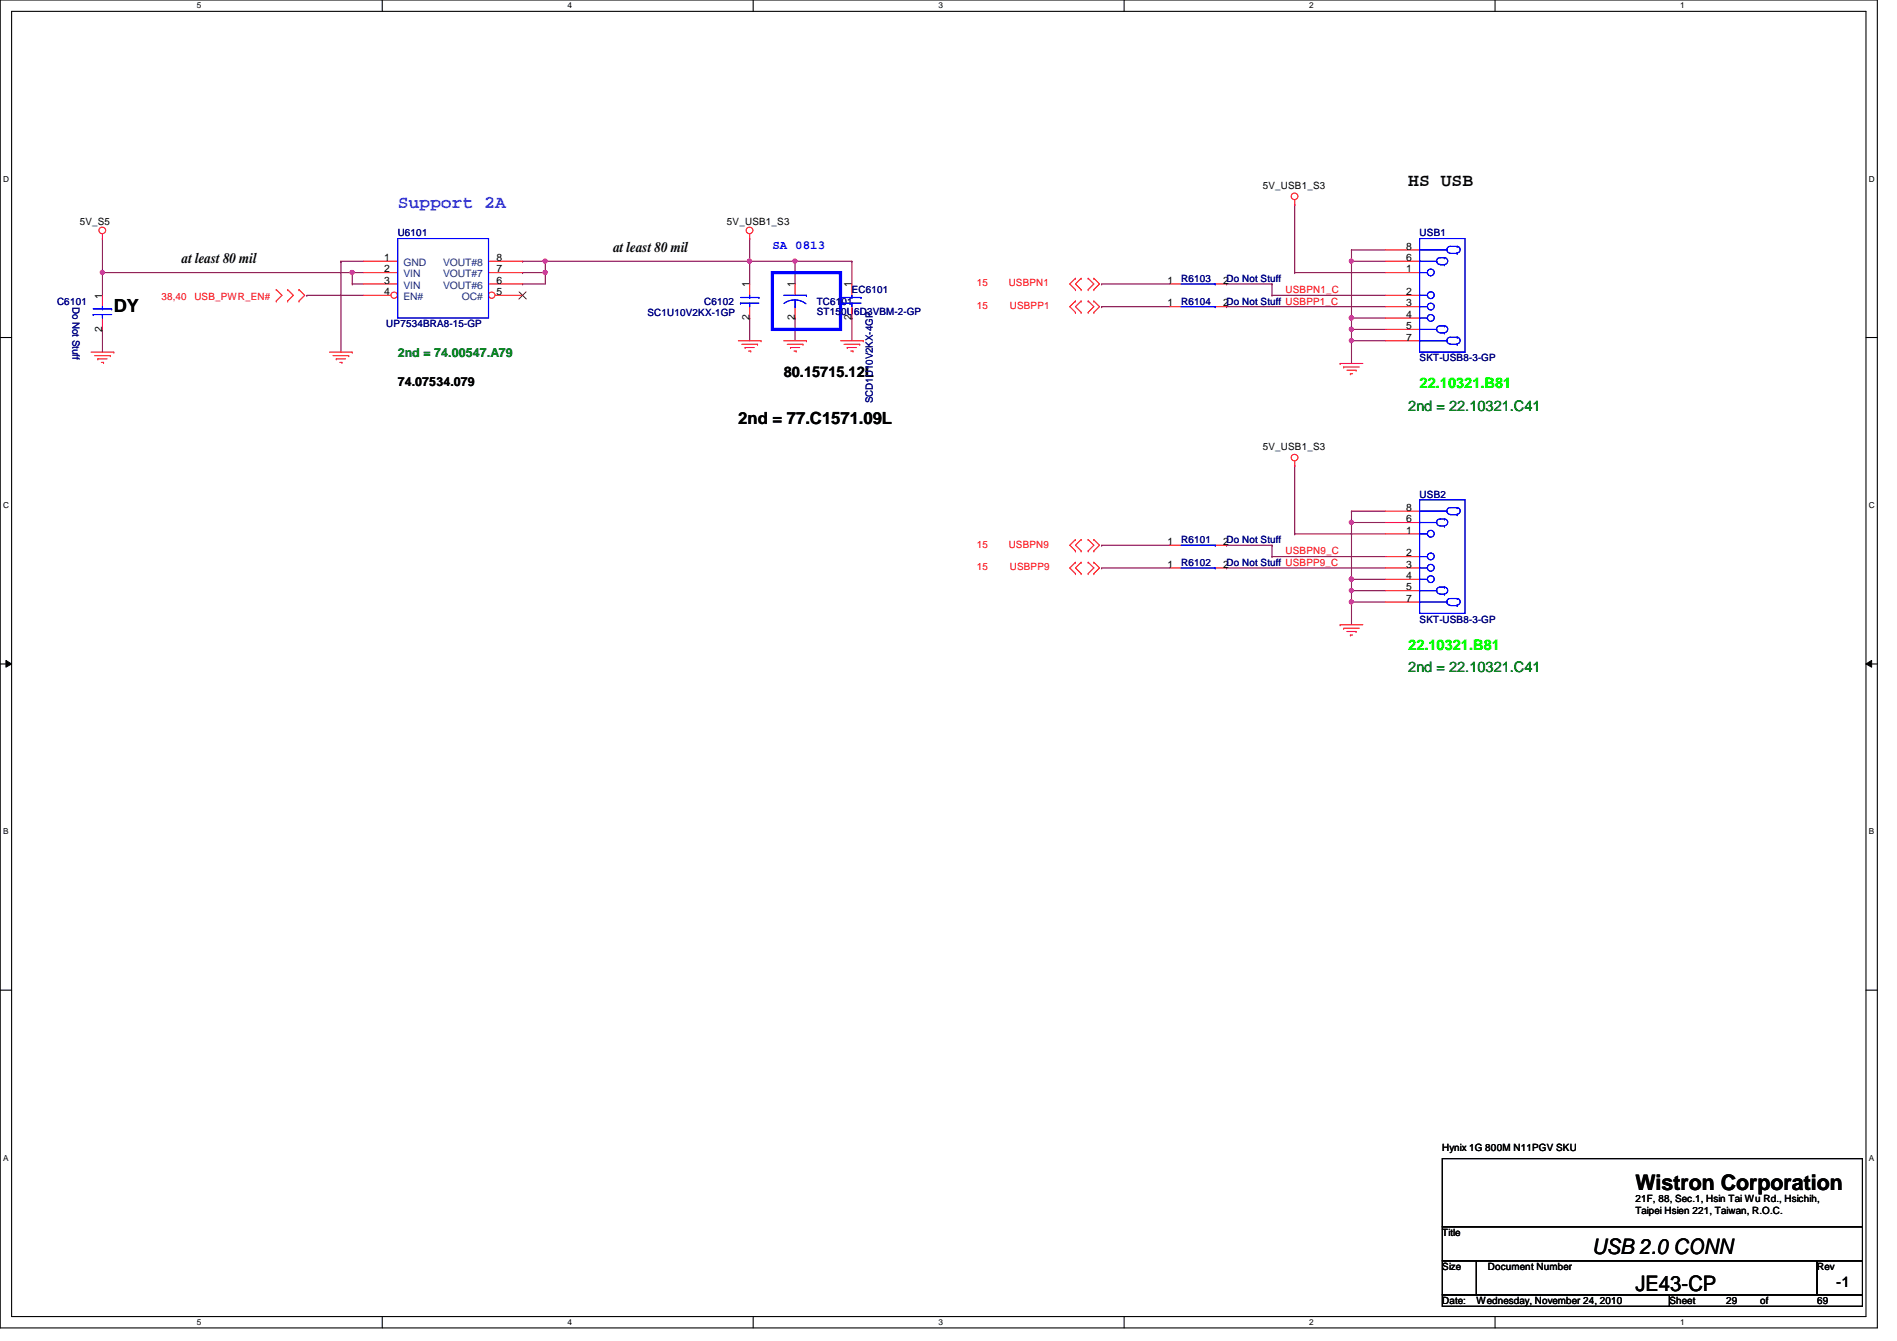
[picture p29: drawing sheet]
<svg xmlns="http://www.w3.org/2000/svg" width="297mm" height="210mm" viewBox="0 0 297 210" stroke-linecap="round" stroke-linejoin="round" font-family="sans-serif">
<defs><g id="words">
<g font-size="3.3">
<text x="256.1" y="186.3">Wistron Corporation</text>
<text x="249.3" y="196.3">USB 2.0 CONN</text>
<text x="256.1" y="202.1">JE43-CP</text>
</g>
<g font-size="2.8">
<text x="220.5" y="29">HS USB</text>
<text x="17.8" y="48.9">DY</text>
</g>
<text font-size="2.8" fill="#8000ff" x="62.3" y="32.6">Support 2A</text>
<text font-size="2.6" x="115.6" y="66.4">2nd = 77.C1571.09L</text>
<g font-size="2.3">
<text x="28.5" y="41.2">at least 80 mil</text>
<text x="96.1" y="39.4">at least 80 mil</text>
<text x="122.7" y="59">80.15715.12L</text>
<text x="287.5" y="201.4">-1</text>
</g>
<g font-size="2.3" fill="#008000">
<text x="220.5" y="64.3">2nd = 22.10321.C41</text>
<text x="220.5" y="105.2">2nd = 22.10321.C41</text>
</g>
<g font-size="2.3" fill="#0f0">
<text x="222.3" y="60.8">22.10321.B81</text>
<text x="220.5" y="101.7">22.10321.B81</text>
</g>
<text font-size="1.9" fill="#00f" x="120.9" y="38.9">SA 0813</text>
<text font-size="1.9" fill="#008040" x="62.3" y="55.9">2nd = 74.00547.A79</text>
<text font-size="1.9" x="62.3" y="60.5">74.07534.079</text>
<g font-size="1.6">
<text x="197.7" y="29.5">5V_USB1_S3</text>
<text x="12.5" y="35.2">5V_S5</text>
<text x="113.8" y="35.2">5V_USB1_S3</text>
<text x="60.2" y="40.9">1</text>
<text x="77.7" y="40.9">8</text>
<text x="220.2" y="40.9">6</text>
<text x="220.2" y="39.1">8</text>
<text x="16" y="46.8" transform="rotate(-90 16 46.8)">1</text>
<text x="60.2" y="42.6">2</text>
<text x="60.2" y="44.4">3</text>
<text x="60.2" y="46.2">4</text>
<text x="77.7" y="46.2">5</text>
<text x="77.7" y="44.4">6</text>
<text x="77.7" y="42.6">7</text>
<text x="117.3" y="45" transform="rotate(-90 117.3 45)">1</text>
<text x="124.5" y="45" transform="rotate(-90 124.5 45)">1</text>
<text x="133.3" y="45" transform="rotate(-90 133.3 45)">1</text>
<text x="182.8" y="48">1</text>
<text x="182.8" y="44.4">1</text>
<text x="191.5" y="48">2Do Not Stuff USBPP1_C</text>
<text x="191.5" y="44.4">2Do Not Stuff</text>
<text x="220.2" y="42.6">1</text>
<text x="220.2" y="46.2">2</text>
<text x="220.2" y="48">3</text>
<text x="16" y="51.9" transform="rotate(-90 16 51.9)">2</text>
<text x="117.3" y="50.1" transform="rotate(-90 117.3 50.1)">2</text>
<text x="124.5" y="50.1" transform="rotate(-90 124.5 50.1)">2</text>
<text x="133.3" y="50.1" transform="rotate(-90 133.3 50.1)">2</text>
<text x="220.2" y="49.7">4</text>
<text x="220.2" y="51.5">5</text>
<text x="220.2" y="53.3">7</text>
<text x="197.7" y="70.4">5V_USB1_S3</text>
<text x="220.2" y="83.5">1</text>
<text x="220.2" y="81.7">6</text>
<text x="220.2" y="80">8</text>
<text x="182.8" y="88.9">1</text>
<text x="182.8" y="85.3">1</text>
<text x="191.5" y="88.9">2Do Not Stuff USBPP9_C</text>
<text x="191.5" y="85.3">2Do Not Stuff</text>
<text x="220.2" y="87.1">2</text>
<text x="220.2" y="88.9">3</text>
<text x="220.2" y="90.6">4</text>
<text x="220.2" y="92.4">5</text>
<text x="220.2" y="94.2">7</text>
<text x="225.8" y="180.1">Hynix 1G 800M N11PGV SKU</text>
<text x="256.1" y="188.1">21F, 88, Sec.1, Hsin Tai Wu Rd., Hsichih,</text>
<text x="256.1" y="189.9">Taipei Hsien 221, Taiwan, R.O.C.</text>
<text x="225.8" y="193.5">Title</text>
<text x="225.8" y="198.8">Size</text>
<text x="233" y="198.8">Document Number</text>
<text x="284.5" y="198.8">Rev</text>
<text x="225.8" y="204.1">Date:</text>
<text x="231.2" y="204.1">Wednesday, November 24, 2010</text>
<text x="261.4" y="204.1">Sheet</text>
<text x="270.3" y="204.1">29</text>
<text x="275.6" y="204.1">of</text>
<text x="284.5" y="204.1">69</text>
</g>
<g font-size="1.6" fill="#000080">
<text x="62.3" y="37">U6101</text>
<text x="222.3" y="37">USB1</text>
<text x="8.9" y="47.7">C6101</text>
<text x="110.3" y="47.7">C6102</text>
<text x="127.9" y="47.7">TC6101</text>
<text x="133.4" y="45.9">EC6101</text>
<text x="185" y="47.7">R6104</text>
<text x="185" y="44.1">R6103</text>
<text x="11.3" y="48" transform="rotate(90 11.3 48)">Do Not Stuff</text>
<text x="60.5" y="51.2">UP7534BRA8-15-GP</text>
<text x="101.4" y="49.4">SC1U10V2KX-1GP</text>
<text x="127.9" y="49.3">ST150U6D3VBM-2-GP</text>
<text x="222.3" y="56.6">SKT-USB8-3-GP</text>
<text x="136.6" y="63.1" transform="rotate(-90 136.6 63.1)">SCD1U10V2KX-4GP</text>
<text x="222.3" y="77.9">USB2</text>
<text x="185" y="88.6">R6102</text>
<text x="185" y="85">R6101</text>
<text x="222.3" y="97.5">SKT-USB8-3-GP</text>
</g>
<g font-size="1.6" fill="#004080">
<text x="63.2" y="41.6">GND</text>
<text x="69.4" y="41.6">VOUT#8</text>
<text x="63.2" y="43.4">VIN</text>
<text x="63.2" y="45.2">VIN</text>
<text x="63.2" y="46.9">EN#</text>
<text x="69.4" y="45.2">VOUT#6</text>
<text x="69.4" y="43.4">VOUT#7</text>
<text x="72.3" y="46.9">OC#</text>
</g>
<g font-size="1.6" fill="#f00">
<text x="25.3" y="46.9">38,40</text>
<text x="30.4" y="46.9">USB_PWR_EN#</text>
<text x="152.9" y="44.8">15</text>
<text x="157.9" y="44.8">USBPN1</text>
<text x="201.3" y="45.9">USBPN1_C</text>
<text x="152.9" y="48.4">15</text>
<text x="158.1" y="48.4">USBPP1</text>
<text x="152.9" y="85.7">15</text>
<text x="152.9" y="89.3">15</text>
<text x="157.9" y="85.7">USBPN9</text>
<text x="158.1" y="89.3">USBPP9</text>
<text x="201.3" y="86.8">USBPN9_C</text>
</g>
<g font-size="1.3">
<text x="30.8" y="1.3">5</text>
<text x="88.9" y="1.3">4</text>
<text x="146.9" y="1.3">3</text>
<text x="205" y="1.3">2</text>
<text x="263.1" y="1.3">1</text>
<text x=".5" y="28.4">D</text>
<text x="292.6" y="28.4">D</text>
<text x=".5" y="79.5">C</text>
<text x="292.6" y="79.5">C</text>
<text x=".5" y="130.6">B</text>
<text x="292.6" y="130.6">B</text>
<text x=".5" y="181.7">A</text>
<text x="292.6" y="181.7">A</text>
<text x="30.8" y="207.4">5</text>
<text x="88.9" y="207.4">4</text>
<text x="146.9" y="207.4">3</text>
<text x="205" y="207.4">2</text>
<text x="263.1" y="207.4">1</text>
</g>
</g></defs>
<path d="M0 0h294v207.9h-294zM1.8 1.8h290.4v204.3h-290.4z" fill="none" stroke="#000" stroke-width=".17"/>
<g fill="#fff">
<path d="M30.8 .2h.7v1.4h-.7z"/>
<path d="M30.8 206.2h.7v1.4h-.7z"/>
</g>
<path d="M59.9 0v1.8M59.9 206.1v1.8" fill="none" stroke="#000" stroke-width=".17"/>
<g fill="#fff">
<path d="M88.9 .2h.6v1.4h-.6z"/>
<path d="M88.9 206.2h.6v1.4h-.6z"/>
</g>
<path d="M117.9 0v1.8M117.9 206.1v1.8" fill="none" stroke="#000" stroke-width=".17"/>
<g fill="#fff">
<path d="M146.9 .2h.7v1.4h-.7z"/>
<path d="M146.9 206.2h.7v1.4h-.7z"/>
</g>
<path d="M176 0v1.8M176 206.1v1.8" fill="none" stroke="#000" stroke-width=".17"/>
<g fill="#fff">
<path d="M205 .2h.7v1.4h-.7z"/>
<path d="M205 206.2h.7v1.4h-.7z"/>
</g>
<path d="M234.1 0v1.8M234.1 206.1v1.8" fill="none" stroke="#000" stroke-width=".17"/>
<g fill="#fff">
<path d="M263.1 .2h.7v1.4h-.7z"/>
<path d="M263.1 206.2h.7v1.4h-.7z"/>
<path d="M.5 27.3h.9v1.4h-.9z"/>
<path d="M292.6 27.3h.9v1.4h-.9z"/>
<path d="M.5 78.4h.9v1.4h-.9z"/>
<path d="M292.6 78.4h.9v1.4h-.9z"/>
</g>
<path d="M0 52.8h1.8M292.2 52.8h1.8" fill="none" stroke="#000" stroke-width=".17"/>
<g fill="#fff">
<path d="M.5 129.5h.8v1.4h-.8z"/>
<path d="M292.6 129.5h.9v1.4h-.9z"/>
</g>
<path d="M0 103.9h1.8M292.2 103.9h1.8" fill="none" stroke="#000" stroke-width=".17"/>
<path d="M.9 103.4l.9 .5-.9 .5zM292.2 103.9l.9-.5v1z" fill="#000"/>
<path d="M.9 103.4l.9 .5-.9 .5zM292.2 103.9l.9-.5v1z" fill="none" stroke="#000" stroke-width=".16"/>
<g fill="#fff">
<path d="M.5 180.5h.8v1.4h-.8z"/>
<path d="M292.6 180.5h.9v1.4h-.9z"/>
</g>
<path d="M0 155h1.8M292.2 155h1.8" fill="none" stroke="#000" stroke-width=".17"/>
<path d="M117.4 37.3h.1M117.4 37.3v7.1M81.8 40.9h.1M81.8 40.9h3.6M85.4 42.7h.1M85.4 42.7v1.7M117.4 40.9h.1" fill="none" stroke="#800040" stroke-width=".17"/>
<circle cx="85.4" cy="42.6" r=".32" fill="#f0f"/>
<circle cx="85.4" cy="42.6" r=".32" fill="none" stroke="#f0f" stroke-width=".17"/>
<path d="M85.4 40.9h.1M85.4 40.9h32M117.4 49.8h.1M117.4 49.8v3.5" fill="none" stroke="#800040" stroke-width=".17"/>
<circle cx="117.4" cy="40.9" r=".32" fill="#f0f"/>
<circle cx="117.4" cy="40.9" r=".32" fill="none" stroke="#f0f" stroke-width=".17"/>
<circle cx="85.4" cy="40.9" r=".32" fill="#f0f"/>
<circle cx="85.4" cy="40.9" r=".32" fill="none" stroke="#f0f" stroke-width=".17"/>
<path d="M16 37.3h.1M16 37.3v8.9M16 42.7h.1M48 46.2h.1M48 46.2h8.9M53.4 40.9h.1M53.4 40.9v14.2M55.2 44.4h.1M55.2 42.7h.1M55.2 44.4h1.7M55.2 42.7h1.7" fill="none" stroke="#800040" stroke-width=".17"/>
<circle cx="55.1" cy="42.6" r=".32" fill="#f0f"/>
<circle cx="55.1" cy="42.6" r=".32" fill="none" stroke="#f0f" stroke-width=".17"/>
<path d="M16 51.6h.1M16 51.6v3.5M53.4 40.9h.1M53.4 40.9h3.5M117.4 40.9h.1M117.4 40.9h7.1" fill="none" stroke="#800040" stroke-width=".17"/>
<circle cx="124.5" cy="40.9" r=".32" fill="#f0f"/>
<circle cx="124.5" cy="40.9" r=".32" fill="none" stroke="#f0f" stroke-width=".17"/>
<g fill="none" stroke="#800040" stroke-width=".17">
<path d="M211.6 39.1h.1M211.6 39.1h5.4M211.6 39.1v1.8M81.8 42.7h.1M85.4 40.9h.1M85.4 40.9v1.8h-3.6M124.5 40.9h.1M124.5 49.8h.1M124.5 40.9v3.5M124.5 49.8v3.5M133.4 49.8h.1M133.4 49.8v3.5"/>
<path d="M172.5 48h.1M172.5 48h10.7M199.2 46.2h.1M199.2 46.2h17.8M211.6 51.6h.1M211.6 49.8h.1M211.6 49.8v1.8M211.6 51.6h5.4"/>
</g>
<circle cx="211.6" cy="49.8" r=".32" fill="#f0f"/>
<circle cx="211.6" cy="49.8" r=".32" fill="none" stroke="#f0f" stroke-width=".17"/>
<path d="M202.7 32h.1M202.7 32v10.7M202.7 42.7h.1M202.7 42.7h14.3M211.6 49.8h.1M211.6 53.3h.1M211.6 49.8h5.4M211.6 53.3v3.6" fill="none" stroke="#800040" stroke-width=".17"/>
<circle cx="211.6" cy="53.3" r=".32" fill="#f0f"/>
<circle cx="211.6" cy="53.3" r=".32" fill="none" stroke="#f0f" stroke-width=".17"/>
<path d="M211.6 51.6h.1M211.6 51.6v1.7" fill="none" stroke="#800040" stroke-width=".17"/>
<circle cx="211.6" cy="51.5" r=".32" fill="#f0f"/>
<circle cx="211.6" cy="51.5" r=".32" fill="none" stroke="#f0f" stroke-width=".17"/>
<path d="M192.1 48h.1M192.1 48h24.9M211.6 40.9h.1M211.6 40.9v8.9" fill="none" stroke="#800040" stroke-width=".17"/>
<circle cx="211.6" cy="49.8" r=".32" fill="#f0f"/>
<circle cx="211.6" cy="49.8" r=".32" fill="none" stroke="#f0f" stroke-width=".17"/>
<circle cx="211.6" cy="40.9" r=".32" fill="#f0f"/>
<circle cx="211.6" cy="40.9" r=".32" fill="none" stroke="#f0f" stroke-width=".17"/>
<path d="M16 42.7h.1M16 42.7h39.2M55.2 42.7h.1M55.2 42.7v1.7M172.5 44.4h.1M172.5 44.4h10.7M192.1 44.4h.1M192.1 44.4h7.1M211.6 40.9h.1M211.6 53.3h.1M211.6 40.9h5.4M211.6 53.3h5.4" fill="none" stroke="#800040" stroke-width=".17"/>
<circle cx="16" cy="42.6" r=".32" fill="#f0f"/>
<circle cx="16" cy="42.6" r=".32" fill="none" stroke="#f0f" stroke-width=".17"/>
<g fill="none" stroke="#800040" stroke-width=".17">
<path d="M81.8 44.4h.1M81.8 44.4h3.6M124.5 40.9h.1M124.5 40.9h8.9M133.4 40.9h.1M133.4 40.9v3.5M172.5 88.9h.1M172.5 88.9h10.7M199.2 87.1h.1M199.2 87.1h17.8M211.6 80h.1M211.6 92.5h.1"/>
<path d="M211.6 90.7h.1M211.6 80h5.4M211.6 80v1.8M211.6 90.7v1.8M211.6 92.5h5.4"/>
</g>
<circle cx="211.6" cy="90.7" r=".32" fill="#f0f"/>
<circle cx="211.6" cy="90.7" r=".32" fill="none" stroke="#f0f" stroke-width=".17"/>
<path d="M202.7 72.9h.1M202.7 72.9v10.7M202.7 83.6h.1M202.7 83.6h14.3M211.6 90.7h.1M211.6 94.2h.1M211.6 90.7h5.4M211.6 94.2v3.6" fill="none" stroke="#800040" stroke-width=".17"/>
<circle cx="211.6" cy="94.2" r=".32" fill="#f0f"/>
<circle cx="211.6" cy="94.2" r=".32" fill="none" stroke="#f0f" stroke-width=".17"/>
<path d="M211.6 92.5h.1M211.6 92.5v1.7" fill="none" stroke="#800040" stroke-width=".17"/>
<circle cx="211.6" cy="92.4" r=".32" fill="#f0f"/>
<circle cx="211.6" cy="92.4" r=".32" fill="none" stroke="#f0f" stroke-width=".17"/>
<path d="M192.1 88.9h.1M192.1 88.9h24.9M211.6 81.8h.1M211.6 81.8v8.9" fill="none" stroke="#800040" stroke-width=".17"/>
<circle cx="211.6" cy="90.7" r=".32" fill="#f0f"/>
<circle cx="211.6" cy="90.7" r=".32" fill="none" stroke="#f0f" stroke-width=".17"/>
<circle cx="211.6" cy="81.8" r=".32" fill="#f0f"/>
<circle cx="211.6" cy="81.8" r=".32" fill="none" stroke="#f0f" stroke-width=".17"/>
<path d="M199.2 44.4h.1M199.2 44.4v1.8M172.5 85.3h.1M172.5 85.3h10.7M192.1 85.3h.1M192.1 85.3h7.1M199.2 85.3h.1M199.2 85.3v1.8M211.6 81.8h.1M211.6 94.2h.1M211.6 81.8h5.4M211.6 94.2h5.4" fill="none" stroke="#800040" stroke-width=".17"/>
<g fill="none" stroke="#f00" stroke-width=".17">
<path d="M16 37.3h.1M16 36.6v.7M117.4 37.3h.1M117.4 36.6v.7M202.7 32h.1M202.7 31.3v.7M14.3 55.1h3.5M14.8 55.7h2.5M15.3 56.2h.1M15.3 56.2h1.5M15.9 56.7h.3M16 46.2v1.8"/>
<path d="M16 49.8v1.8M16.2 56.7h.1M17.3 55.7h.1M17.8 55.1h.1M43.3 47.1h.1M43.3 45.3h.1M43.3 45.3l.9 .9-.9 .9M45 45.3h.1M45 47.1h.1M45 45.3l.9 .9-.9 .9M46.8 47.1h.1M46.8 45.3h.1"/>
<path d="M46.8 45.3l.9 .9-.9 .9M51.6 55.1h3.6M52.2 55.7h2.4M52.7 56.2h.1M52.7 56.2h1.4M53.2 56.7h.3M53.5 56.7h.1M54.6 55.7h.1M55.2 55.1h.1M56.9 40.9h5.4M56.9 42.7h5.4M56.9 44.4h5.4"/>
<path d="M115.6 53.3h3.6M116.2 53.9h2.4M116.7 54.4h.1M116.7 54.4h1.4M117.2 54.9h.4M117.4 44.4v1.8M117.4 48v1.8M117.6 54.9h.1M118.6 53.9h.1M119.2 53.3h.1M122.7 53.3h3.6M123.3 53.9h2.4"/>
<path d="M123.8 54.4h.1M123.8 54.4h1.4M124.3 54.9h.4M124.5 44.4v1.8M124.5 48v1.8M124.7 54.9h.1M125.7 53.9h.1M126.3 53.3h.1M131.6 53.3h3.6M132.2 53.9h2.4M132.7 54.4h.1M132.7 54.4h1.4"/>
<path d="M133.2 54.9h.4M133.6 54.9h.1M134.6 53.9h.1M135.2 53.3h.1M168.4 45.3h.1M168.4 43.6h.1M168.4 48.9h.1M168.4 47.1h.1M168.4 43.6l-.9 .8 .9 .9M168.4 47.1l-.9 .9 .9 .9M169.3 43.6h.1M169.3 45.3h.1"/>
<path d="M169.3 47.1h.1M169.3 48.9h.1M169.3 43.6l-.9 .8 .9 .9M169.3 47.1l-.9 .9 .9 .9M170.4 45.3h.1M170.4 43.6h.1M170.4 48.9h.1M170.4 47.1h.1M170.4 43.6l.9 .8-.9 .9M170.4 47.1l.9 .9-.9 .9M171.3 45.3h.1M171.3 43.6h.1"/>
<path d="M171.3 48.9h.1M171.3 47.1h.1M171.3 43.6l.9 .8-.9 .9M171.3 47.1l.9 .9-.9 .9M183.2 48h1.8M190.3 48h1.8M209.8 56.9h.1M209.8 56.9h3.6M210.4 57.4h.1M210.4 57.4h2.4M210.9 58h1.4M211.5 58.5h.1"/>
<path d="M211.5 58.5h.3M212.3 58h.1M202.7 72.9h.1M202.7 72.2v.7M168.4 86.2h.1M168.4 84.5h.1M168.4 89.8h.1M168.4 88h.1M168.4 84.5l-.9 .8 .9 .9M168.4 88l-.9 .9 .9 .9M169.3 84.5h.1M169.3 86.2h.1"/>
<path d="M169.3 88h.1M169.3 89.8h.1M169.3 84.5l-.9 .8 .9 .9M169.3 88l-.9 .9 .9 .9M170.4 86.2h.1M170.4 84.5h.1M170.4 89.8h.1M170.4 88h.1M170.4 84.5l.9 .8-.9 .9M170.4 88l.9 .9-.9 .9M171.3 86.2h.1M171.3 84.5h.1"/>
<path d="M171.3 89.8h.1M171.3 88h.1M171.3 84.5l.9 .8-.9 .9M171.3 88l.9 .9-.9 .9M183.2 88.9h1.8M190.3 88.9h1.8M209.8 97.8h.1M209.8 97.8h3.6M210.4 98.3h.1M210.4 98.3h2.4M210.9 98.8h1.4M211.5 99.4h.1"/>
<path d="M211.5 99.4h.3M212.3 98.8h.1M217 83.6h5.3M217 87.1h5.3M217 88.9h5.3M217 90.7h5.3M217 92.5h5.3M217 81.8h5.3M217 94.2h5.3M217 80h5.3"/>
<circle cx="16" cy="36.1" r=".52"/>
<circle cx="117.4" cy="36.1" r=".52"/>
<circle cx="202.7" cy="30.7" r=".52"/>
<circle cx="202.7" cy="71.6" r=".52"/>
</g>
<path d="M225.8 181.4h65.8v10.6h-65.8zM225.8 192h65.8v5.4h-65.8zM225.8 197.4h5.4v5.3h-5.4zM231.2 197.4h53.3v5.3h-53.3zM284.5 197.4h7.1v5.3h-7.1zM225.8 202.7h35.6v1.8h-35.6zM261.4 202.7h30.2v1.8h-30.2z" fill="none" stroke="#000" stroke-width=".17"/>
<path d="M120.9 42.7h10.7v8.9h-10.7z" fill="none" stroke="#00f" stroke-width=".51"/>
<g fill="none" stroke="#00f" stroke-width=".17">
<path d="M14.6 49.2h.1M14.6 48.3h2.9M14.6 49.2h2.9M16 48.3h.1M16 49.2h.1M16 48v.3M16 49.2v.6M17.5 48.3h.1M115.9 47.5h.1M115.9 46.6h2.9M115.9 47.5h2.9M117.4 46.6h.1"/>
<path d="M117.4 47.5h.1M117.4 46.2v.4M117.4 47.5v.5M118.8 46.6h.1M122.7 46.2h3.6M124.5 48h.1M124.5 46.9l.7 .1 1 .5M124.5 46.9l-1.1 .2-.6 .4M124.5 46.9v1.1M126.3 46.2h.1M185 48h5.3M190.3 48h.1"/>
<path d="M222.3 78.2h7.1v17.8h-7.1zM228.2 79.5h.1M228.2 79.5a.51 .51 0 0 1 .4 .5 .51 .51 0 0 1-.5 .5M228.2 79.5h-1.1a.53 .53 0 0 0-.5 .5 .53 .53 0 0 0 .5 .5M185 88.9h5.3M190.3 88.9h.1M222.3 80h4.3M222.3 90.7h1.2M222.3 83.6h1.2M222.3 87.1h1.2M222.3 88.9h1.2M222.3 92.5h2.7"/>
<path d="M222.3 81.8h2.7M222.3 94.2h4.3M223.5 90.7h.1M223.5 83.6h.1M223.5 87.1h.1M223.5 88.9h.1M225 92.5h.1M225 81.8h.1M225.5 93h.7M225.5 82.3h.7M226.2 93h.1M226.2 91.9h.1"/>
<path d="M226.2 91.9h-.7a.53 .53 0 0 0-.6 .5 .53 .53 0 0 0 .6 .6v-.1M226.2 91.9a.53 .53 0 0 1 .5 .5 .53 .53 0 0 1-.5 .6M226.2 82.3h.1M226.2 81.2h.1M226.2 81.2h-.7a.53 .53 0 0 0-.6 .5 .53 .53 0 0 0 .6 .6M226.2 81.2a.53 .53 0 0 1 .5 .6 .53 .53 0 0 1-.5 .5M226.6 80h.1M226.6 94.2h.1M227.1 80.6h1.1M227.1 94.8h1.1M228.2 80.6h.1M228.2 93.7h.1"/>
<path d="M228.2 93.7a.51 .51 0 0 1 .4 .5 .51 .51 0 0 1-.5 .5M228.2 93.7h-1.1a.53 .53 0 0 0-.5 .5 .53 .53 0 0 0 .5 .5M228.2 94.8h.1"/>
<circle cx="224" cy="87.1" r=".54"/>
<circle cx="224" cy="90.7" r=".54"/>
<circle cx="224" cy="88.9" r=".54"/>
<circle cx="224" cy="83.5" r=".54"/>
</g>
<circle cx="61.7" cy="46.2" r=".5" fill="#fff"/>
<g fill="none" stroke="#f00" stroke-width=".17">
<path d="M56.9 46.2h4.3"/>
<circle cx="61.7" cy="46.2" r=".5"/>
</g>
<circle cx="77" cy="46.2" r=".5" fill="#fff"/>
<g fill="none" stroke="#f00" stroke-width=".17">
<path d="M217 39.1h5.3M76.5 44.4h5.3M76.5 42.7h5.3M76.5 40.9h5.3M77.6 46.2h4.2M133.4 44.4v1.8M133.4 48v1.8M183.2 44.4h1.8M190.3 44.4h1.8M217 46.2h5.3M217 42.7h5.3M217 40.9h5.3"/>
<path d="M217 48h5.3M217 49.8h5.3M217 51.6h5.3M217 53.3h5.3M183.2 85.3h1.8M190.3 85.3h1.8"/>
<circle cx="77" cy="46.2" r=".5"/>
</g>
<path d="M81.3 45.7l1.1 1.1M82.4 45.7l-1.2 1.1" fill="none" stroke="#804000" stroke-width=".16"/>
<g fill="none" stroke="#00f" stroke-width=".17">
<path d="M62.3 37.3h14.2v12.5h-14.2zM222.3 37.3h7.1v17.8h-7.1zM222.3 39.1h4.3M226.6 39.1h.1M227.1 39.7h1.1M228.2 38.6h.1M228.2 38.6a.51 .51 0 0 1 .4 .5 .51 .51 0 0 1-.5 .5M228.2 38.6h-1.1a.53 .53 0 0 0-.5 .5 .53 .53 0 0 0 .5 .5M228.2 39.7h.1M131.9 47.5h.1M131.9 46.6h2.9M131.9 47.5h2.9"/>
<path d="M133.4 46.6h.1M133.4 47.5h.1M133.4 46.2v.4M133.4 47.5v.5M134.8 46.6h.1M185 44.4h5.3M190.3 44.4h.1M222.3 49.8h1.2M222.3 42.7h1.2M222.3 46.2h1.2M222.3 48h1.2M222.3 51.6h2.7"/>
<path d="M222.3 40.9h2.7M222.3 53.3h4.3M223.5 49.8h.1M223.5 42.7h.1M223.5 46.2h.1M223.5 48h.1M225 51.6h.1M225 40.9h.1M225.5 52.1h.7M225.5 41.4h.7M226.2 52.1h.1M226.2 51h.1"/>
<path d="M226.2 51h-.7a.53 .53 0 0 0-.6 .5 .53 .53 0 0 0 .6 .6v-.1M226.2 51a.53 .53 0 0 1 .5 .5 .53 .53 0 0 1-.5 .6M226.2 41.4h.1M226.2 40.3h.1M226.2 40.3h-.7a.53 .53 0 0 0-.6 .6 .53 .53 0 0 0 .6 .5M226.2 40.3a.53 .53 0 0 1 .5 .6 .53 .53 0 0 1-.5 .5M226.6 53.3h.1M227.1 53.9h1.1M228.2 52.8h.1M228.2 52.8a.51 .51 0 0 1 .4 .5 .51 .51 0 0 1-.5 .5M228.2 52.8h-1.1a.53 .53 0 0 0-.5 .5 .53 .53 0 0 0 .5 .5M228.2 53.9h.1"/>
<path d="M185 85.3h5.3M190.3 85.3h.1"/>
<circle cx="224" cy="48" r=".54"/>
<circle cx="224" cy="46.2" r=".54"/>
<circle cx="224" cy="42.6" r=".54"/>
<circle cx="224" cy="49.8" r=".54"/>
</g>
<circle cx="85.4" cy="42.6" r=".32" fill="#f0f"/>
<circle cx="85.4" cy="42.6" r=".32" fill="none" stroke="#f0f" stroke-width=".17"/>
<circle cx="117.4" cy="40.9" r=".32" fill="#f0f"/>
<circle cx="117.4" cy="40.9" r=".32" fill="none" stroke="#f0f" stroke-width=".17"/>
<circle cx="85.4" cy="40.9" r=".32" fill="#f0f"/>
<circle cx="85.4" cy="40.9" r=".32" fill="none" stroke="#f0f" stroke-width=".17"/>
<circle cx="55.1" cy="42.6" r=".32" fill="#f0f"/>
<circle cx="55.1" cy="42.6" r=".32" fill="none" stroke="#f0f" stroke-width=".17"/>
<circle cx="124.5" cy="40.9" r=".32" fill="#f0f"/>
<circle cx="124.5" cy="40.9" r=".32" fill="none" stroke="#f0f" stroke-width=".17"/>
<circle cx="211.6" cy="49.8" r=".32" fill="#f0f"/>
<circle cx="211.6" cy="49.8" r=".32" fill="none" stroke="#f0f" stroke-width=".17"/>
<circle cx="211.6" cy="53.3" r=".32" fill="#f0f"/>
<circle cx="211.6" cy="53.3" r=".32" fill="none" stroke="#f0f" stroke-width=".17"/>
<circle cx="211.6" cy="51.5" r=".32" fill="#f0f"/>
<circle cx="211.6" cy="51.5" r=".32" fill="none" stroke="#f0f" stroke-width=".17"/>
<circle cx="211.6" cy="49.8" r=".32" fill="#f0f"/>
<circle cx="211.6" cy="49.8" r=".32" fill="none" stroke="#f0f" stroke-width=".17"/>
<circle cx="211.6" cy="40.9" r=".32" fill="#f0f"/>
<circle cx="211.6" cy="40.9" r=".32" fill="none" stroke="#f0f" stroke-width=".17"/>
<circle cx="16" cy="42.6" r=".32" fill="#f0f"/>
<circle cx="16" cy="42.6" r=".32" fill="none" stroke="#f0f" stroke-width=".17"/>
<circle cx="211.6" cy="90.7" r=".32" fill="#f0f"/>
<circle cx="211.6" cy="90.7" r=".32" fill="none" stroke="#f0f" stroke-width=".17"/>
<circle cx="211.6" cy="94.2" r=".32" fill="#f0f"/>
<circle cx="211.6" cy="94.2" r=".32" fill="none" stroke="#f0f" stroke-width=".17"/>
<circle cx="211.6" cy="92.4" r=".32" fill="#f0f"/>
<circle cx="211.6" cy="92.4" r=".32" fill="none" stroke="#f0f" stroke-width=".17"/>
<circle cx="211.6" cy="90.7" r=".32" fill="#f0f"/>
<circle cx="211.6" cy="90.7" r=".32" fill="none" stroke="#f0f" stroke-width=".17"/>
<circle cx="211.6" cy="81.8" r=".32" fill="#f0f"/>
<circle cx="211.6" cy="81.8" r=".32" fill="none" stroke="#f0f" stroke-width=".17"/>
<use href="#words"/>
</svg>
